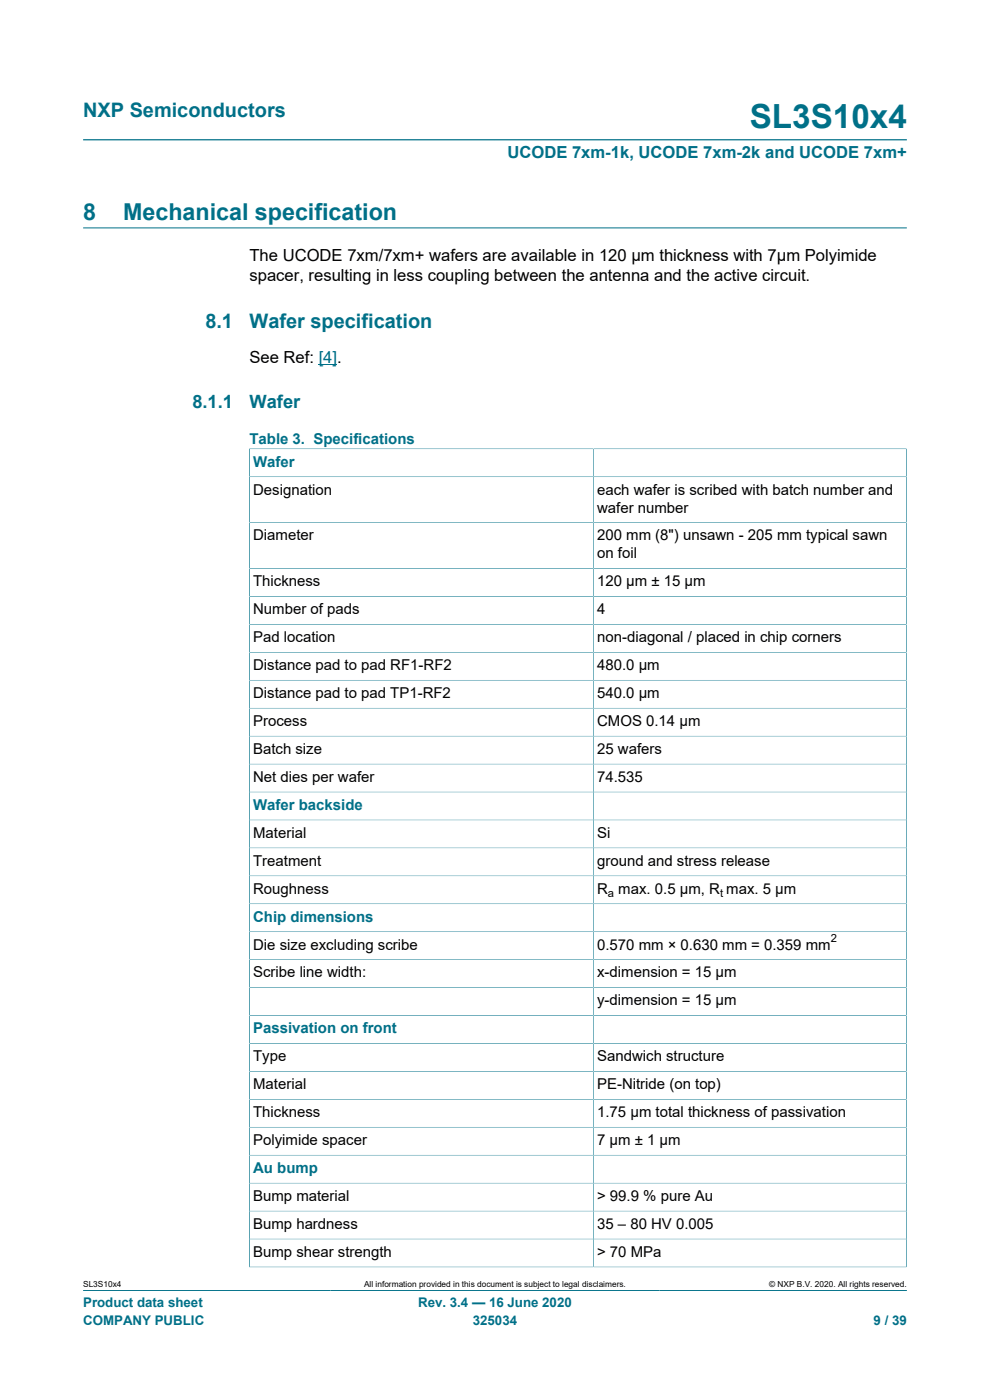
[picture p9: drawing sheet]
<svg xmlns="http://www.w3.org/2000/svg" width="210mm" height="297mm" viewBox="0 0 210 297" stroke-linecap="round" stroke-linejoin="round" font-family="sans-serif">
<defs><g id="words">
<text font-size="7.1" fill="#007088" x="159" y="27.2">SL3S10x4</text>
<g font-size="4.9" fill="#007088">
<text x="17.6" y="46.6">8</text>
<text x="26.1" y="46.6">Mechanical specification</text>
</g>
<g font-size="4.2" fill="#007088">
<text x="17.6" y="24.8">NXP Semiconductors</text>
<text x="43.6" y="69.5">8.1</text>
<text x="52.9" y="69.5">Wafer specification</text>
</g>
<g font-size="3.9" fill="#007088">
<text x="40.8" y="86.5">8.1.1</text>
<text x="52.9" y="86.5">Wafer</text>
</g>
<text font-size="3.5" fill="#007088" x="107.6" y="33.5">UCODE 7xm-1k, UCODE 7xm-2k and UCODE 7xm+</text>
<g font-size="3.5">
<text x="52.9" y="55.5">The UCODE 7xm/7xm+ wafers are available in 120 μm thickness with 7μm Polyimide</text>
<text x="52.9" y="59.7">spacer, resulting in less coupling between the antenna and the active circuit.</text>
<text x="52.9" y="77">See Ref: [4].</text>
</g>
<g font-size="3.2" fill="#007088">
<text x="52.9" y="94.1">Table 3. Specifications</text>
<text x="53.7" y="99">Wafer</text>
<text x="53.7" y="171.8">Wafer backside</text>
<text x="53.7" y="195.5">Chip dimensions</text>
<text x="53.7" y="219.2">Passivation on front</text>
<text x="53.7" y="248.9">Au bump</text>
</g>
<g font-size="3.2">
<text x="53.7" y="104.9">Designation</text>
<text x="126.7" y="104.9">each wafer is scribed with batch number and</text>
<text x="126.7" y="108.7">wafer number</text>
<text x="53.7" y="114.7">Diameter</text>
<text x="126.7" y="114.7">200 mm (8&quot;) unsawn - 205 mm typical sawn</text>
<text x="126.7" y="118.5">on foil</text>
<text x="53.7" y="124.4">Thickness</text>
<text x="126.7" y="124.4">120 μm ± 15 μm</text>
<text x="53.7" y="130.3">Number of pads</text>
<text x="126.7" y="130.3">4</text>
<text x="53.7" y="136.2">Pad location</text>
<text x="126.7" y="136.2">non-diagonal / placed in chip corners</text>
<text x="53.7" y="142.2">Distance pad to pad RF1-RF2</text>
<text x="126.7" y="142.2">480.0 μm</text>
<text x="53.7" y="148.1">Distance pad to pad TP1-RF2</text>
<text x="126.7" y="148.1">540.0 μm</text>
<text x="53.7" y="154">Process</text>
<text x="126.7" y="154">CMOS 0.14 μm</text>
<text x="53.7" y="160">Batch size</text>
<text x="126.7" y="160">25 wafers</text>
<text x="53.7" y="165.9">Net dies per wafer</text>
<text x="126.7" y="165.9">74.535</text>
<text x="53.7" y="177.7">Material</text>
<text x="126.7" y="177.7">Si</text>
<text x="53.7" y="183.7">Treatment</text>
<text x="126.7" y="183.7">ground and stress release</text>
<text x="53.7" y="189.6">Roughness</text>
<text x="126.7" y="189.6">R max. 0.5 μm, R max. 5 μm</text>
<text x="53.7" y="201.4">Die size excluding scribe</text>
<text x="126.7" y="201.4">0.570 mm × 0.630 mm = 0.359 mm</text>
<text x="53.7" y="207.4">Scribe line width:</text>
<text x="126.7" y="207.4">x-dimension = 15 μm</text>
<text x="126.7" y="213.3">y-dimension = 15 μm</text>
<text x="53.7" y="225.1">Type</text>
<text x="126.7" y="225.1">Sandwich structure</text>
<text x="53.7" y="231.1">Material</text>
<text x="126.7" y="231.1">PE-Nitride (on top)</text>
<text x="53.7" y="237">Thickness</text>
<text x="126.7" y="237">1.75 μm total thickness of passivation</text>
<text x="53.7" y="242.9">Polyimide spacer</text>
<text x="126.7" y="242.9">7 μm ± 1 μm</text>
<text x="53.7" y="254.8">Bump material</text>
<text x="126.7" y="254.8">&gt; 99.9 % pure Au</text>
<text x="53.7" y="260.7">Bump hardness</text>
<text x="126.7" y="260.7">35 – 80 HV 0.005</text>
<text x="53.7" y="266.6">Bump shear strength</text>
<text x="126.7" y="266.6">&gt; 70 MPa</text>
</g>
<g font-size="2.8" fill="#007088">
<text x="17.6" y="277.3">Product data sheet</text>
<text x="17.6" y="281">COMPANY PUBLIC</text>
<text x="88.7" y="277.3">Rev. 3.4 — 16 June 2020</text>
<text x="100.3" y="281">325034</text>
<text x="185.3" y="281">9 / 39</text>
</g>
<g font-size="2.4">
<text x="129" y="190.2">a</text>
<text x="152.7" y="190.2">t</text>
<text x="176.2" y="199.8">2</text>
</g>
<g font-size="1.8">
<text x="17.6" y="273.1">SL3S10x4</text>
<text x="77.2" y="273.1">All information provided in this document is subject to legal disclaimers.</text>
<text x="163.2" y="273.1">© NXP B.V. 2020. All rights reserved.</text>
</g>
</g></defs>
<g fill="none" stroke="#007088" stroke-width=".21">
<path d="M17.6 29.7h174.8M17.6 48.3h174.8M52.8 95.2h139.5M52.9 95.1v173.7M125.9 95.2v173.6M192.3 95.1v173.7M52.9 101.1h139.4M52.9 110.9h139.4M52.9 120.6h139.4M52.9 126.5h139.4M52.9 132.5h139.4M52.9 138.4h139.4"/>
<path d="M52.9 144.3h139.4M52.9 150.2h139.4M52.9 156.2h139.4M52.9 162.1h139.4M52.9 168h139.4M52.9 174h139.4M52.9 179.9h139.4M52.9 185.8h139.4M52.9 191.7h139.4M52.9 197.7h139.4M52.9 203.6h139.4M52.9 209.5h139.4"/>
<path d="M52.9 215.4h139.4M52.9 221.4h139.4M52.9 227.3h139.4M52.9 233.2h139.4M52.9 239.1h139.4M52.9 245.1h139.4M52.9 251h139.4M52.9 256.9h139.4M17.6 273.8h174.8M52.8 268.8h139.5M52.9 262.9h139.4"/>
</g>
<path d="M67.6 77.4h3.9" fill="none" stroke="#00f" stroke-width=".21"/>
<use href="#words"/>
</svg>
